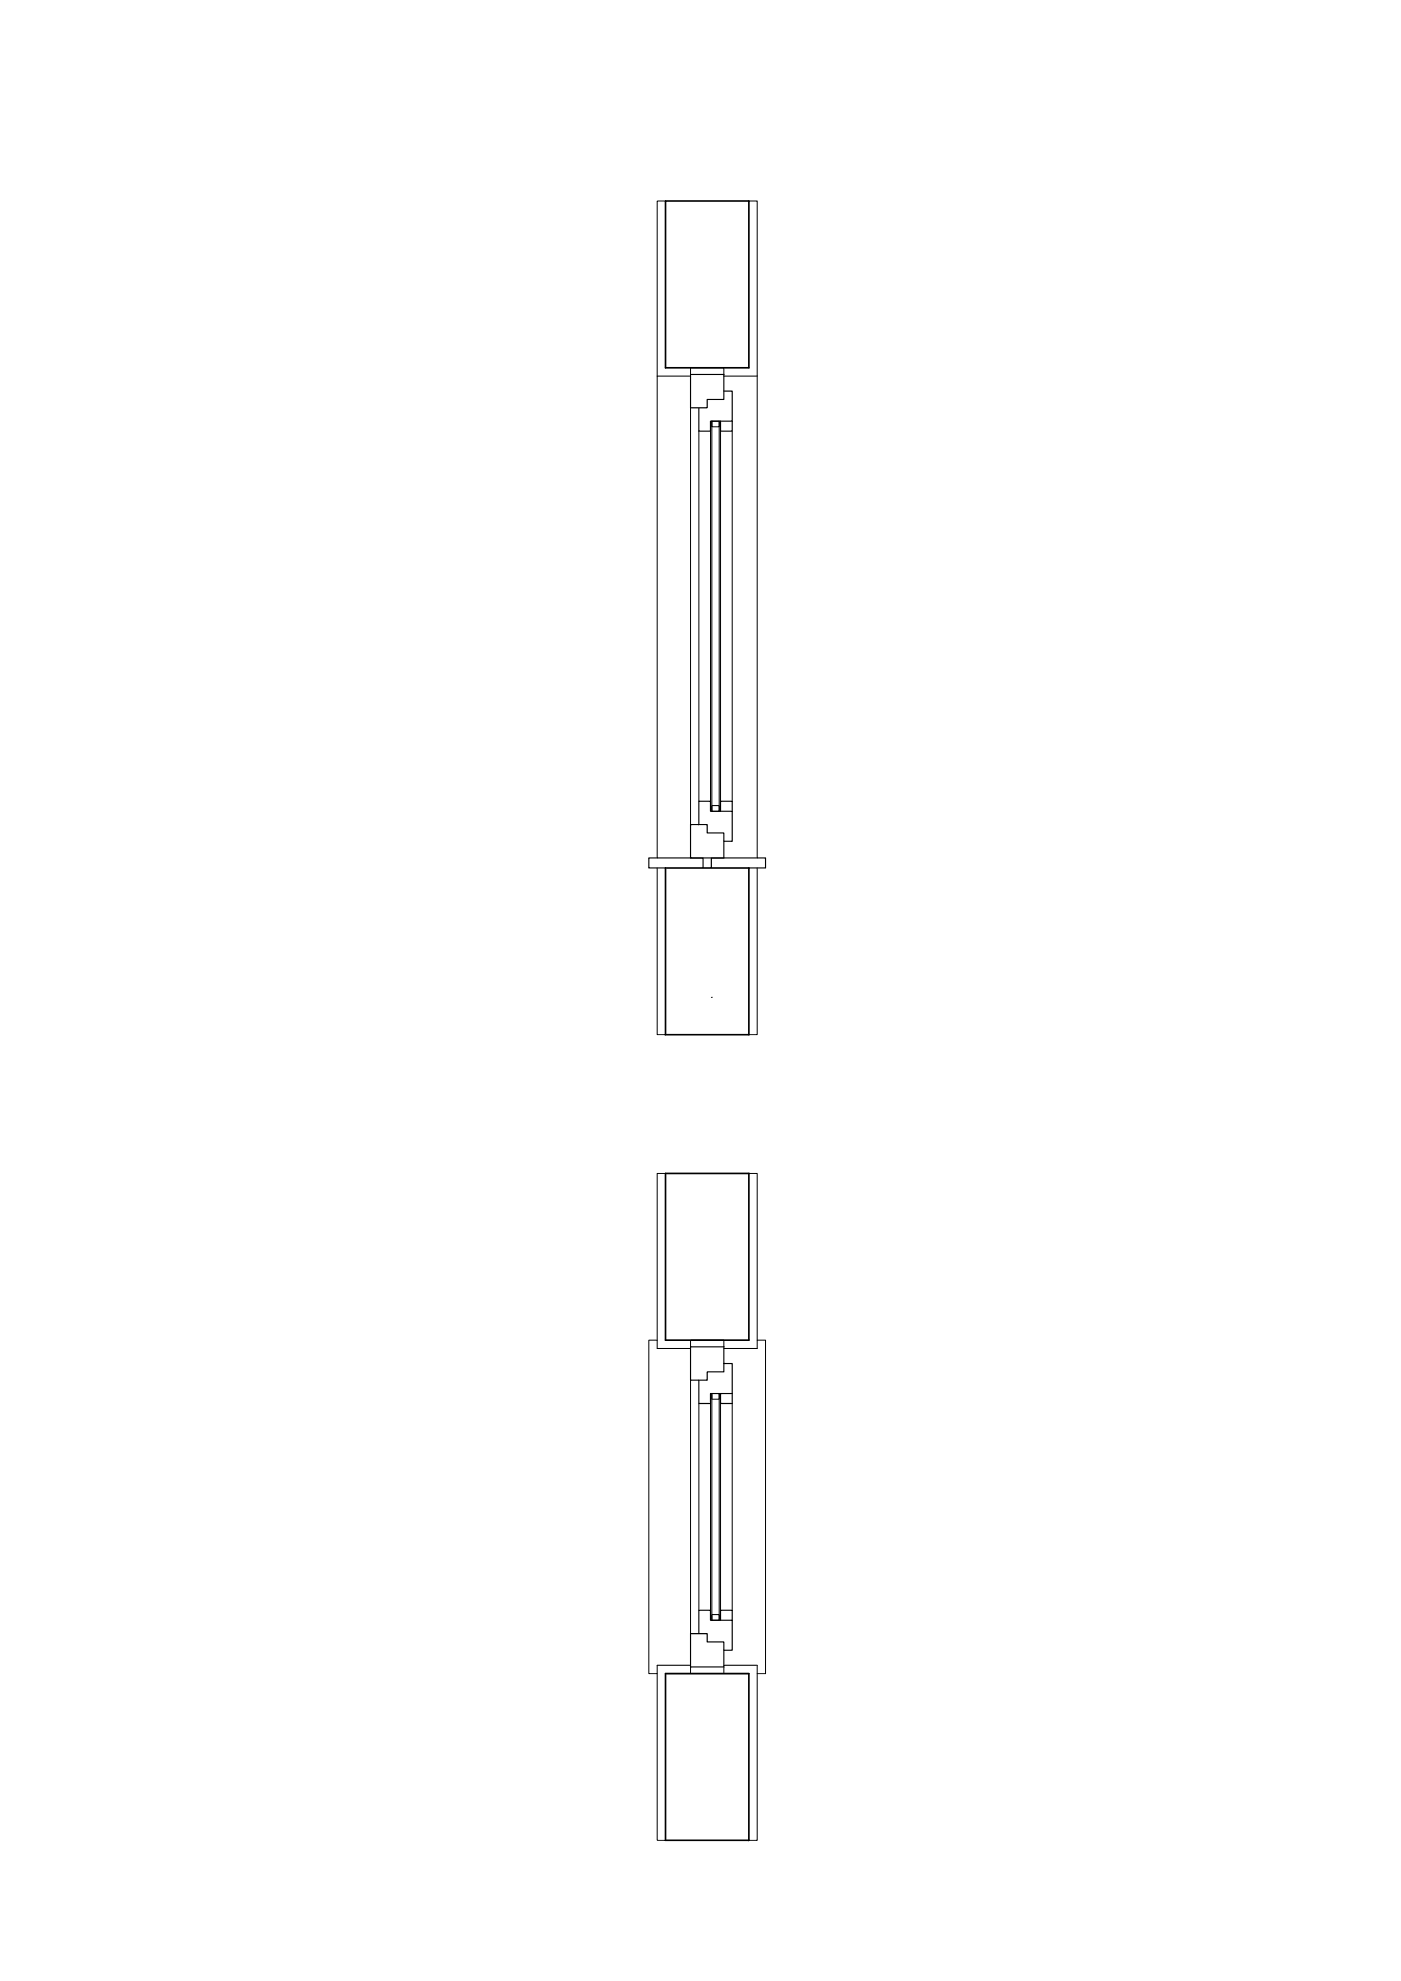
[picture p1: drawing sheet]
<svg xmlns="http://www.w3.org/2000/svg" width="420mm" height="594mm" viewBox="0 0 420 594" stroke-linecap="round" stroke-linejoin="round" font-family="sans-serif">
<!-- layer: MURO -->
<path d="M199.6 60.3h25v50h-25zM199.6 260.3h25v50h-25zM199.6 351.9h25v50h-25zM199.6 501.9h25v50h-25z" fill="none" stroke="#000" stroke-width=".5"/>
<!-- layer: vetro -->
<g fill="none" stroke="#000" stroke-width=".3">
<path d="M199.6 60.3h-2.5v52.5h10M224.6 60.3h2.5v52.5h-10M213.1 129.3v111M213.5 126.3v117M215.7 126.3v117M216.1 129.3v111M197.1 260.3v50h2.5M227.1 260.3v50h-2.5M199.6 351.9h-2.5v52.5h10M224.6 351.9h2.5v52.5h-10M213.5 417.9v68M215.7 417.9v68"/>
<path d="M213.1 420.9v62M216.1 420.9v62M207.1 499.4h-10v52.5h2.5M217.1 499.4h10v52.5h-2.5"/>
</g>
<!-- layer: LINEE PROIETTATE -->
<path d="M197.1 112.8v144.5M207.1 112.3v145M227.1 112.8v144.5M209.6 129.3v111M219.6 129.3v111M213.3 299.1h.1M197.1 401.9h-2.5v100h2.5M207.1 413.9v76M227.1 401.9h2.5v100h-2.5M209.6 420.9v62M219.6 420.9v62" fill="none" stroke="#000" stroke-width=".3"/>
<!-- layer: davanzale -->
<path d="M199.6 260.3h-5v-3h16.2v3M213.3 260.3v-3h16.3v3h-5" fill="none" stroke="#000" stroke-width=".35"/>
<!-- layer: telaio -->
<path d="M207.1 112.3h10v7.5h-5v2.5h-5zM217.1 117.3h2.5v9h-6.5v3h-3.5v-7M216.1 126.3v3h3.5v-3M207.1 247.3h5v2.5h5v7.5h-10zM209.6 247.3v-7h3.5v3h6.5v9h-2.5M216.1 243.3v-3h3.5v3M207.1 403.9h10v7.5h-5v2.5h-5zM216.1 417.9v3h3.5v-3M217.1 408.9h2.5v9h-6.5v3h-3.5v-7M207.1 489.9h5v2.5h5v7.5h-10zM209.6 489.9v-7h3.5v3h6.5v9h-2.5M216.1 485.9v-3h3.5v3" fill="none" stroke="#000" stroke-width=".35"/>
<!-- layer: controtelaio -->
<path d="M207.1 112.3v-2h10v2M207.1 403.9v-2h10v2M207.1 499.9v2h10v-2" fill="none" stroke="#000" stroke-width=".3"/>
<!-- layer: quadratino -->
<path d="M213.5 126.3h2.2v1.7h-2.2zM213.5 241.6h2.2v1.7h-2.2zM213.5 417.9h2.2v1.7h-2.2zM213.5 484.2h2.2v1.7h-2.2z" fill="none" stroke="#000" stroke-width=".3"/>
</svg>
